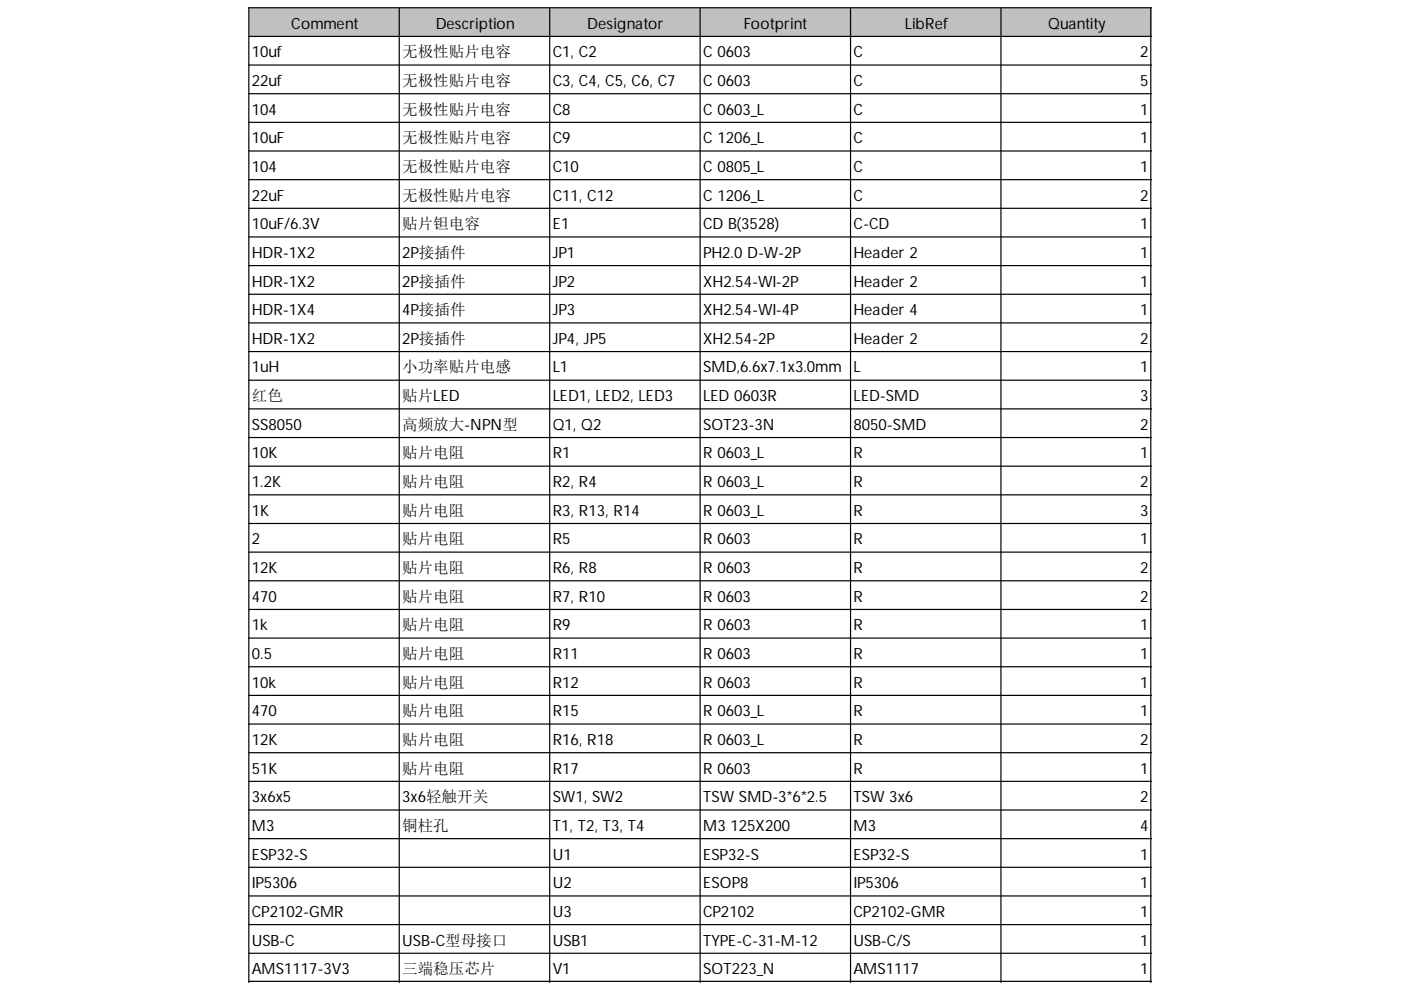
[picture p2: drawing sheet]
<svg xmlns="http://www.w3.org/2000/svg" width="297mm" height="210mm" viewBox="0 0 297 210" stroke-linecap="round" stroke-linejoin="round" font-family="sans-serif">
<defs><g id="words">
<g font-size="3.3">
<text x="61.7" y="6.1">Comment</text>
<text x="92.4" y="6.1">Description</text>
<text x="124.5" y="6.1">Designator</text>
<text x="157.7" y="6.1">Footprint</text>
<text x="191.8" y="6.1">LibRef</text>
<text x="222.2" y="6.1">Quantity</text>
<text x="53.4" y="12.1">10uf</text>
<text x="85.3" y="12.1">无极性贴片电容</text>
<text x="117.2" y="12.1">C1, C2</text>
<text x="149.1" y="12.1">C 0603</text>
<text x="181" y="12.1">C</text>
<text x="241.7" y="12.1">2</text>
<text x="53.4" y="18.2">22uf</text>
<text x="85.3" y="18.2">无极性贴片电容</text>
<text x="117.2" y="18.2">C3, C4, C5, C6, C7</text>
<text x="149.1" y="18.2">C 0603</text>
<text x="181" y="18.2">C</text>
<text x="241.7" y="18.2">5</text>
<text x="53.4" y="24.3">104</text>
<text x="85.3" y="24.3">无极性贴片电容</text>
<text x="117.2" y="24.3">C8</text>
<text x="149.1" y="24.3">C 0603_L</text>
<text x="181" y="24.3">C</text>
<text x="241.7" y="24.3">1</text>
<text x="53.4" y="30.4">10uF</text>
<text x="85.3" y="30.4">无极性贴片电容</text>
<text x="117.2" y="30.4">C9</text>
<text x="149.1" y="30.4">C 1206_L</text>
<text x="181" y="30.4">C</text>
<text x="241.7" y="30.4">1</text>
<text x="53.4" y="36.4">104</text>
<text x="85.3" y="36.4">无极性贴片电容</text>
<text x="117.2" y="36.4">C10</text>
<text x="149.1" y="36.4">C 0805_L</text>
<text x="181" y="36.4">C</text>
<text x="241.7" y="36.4">1</text>
<text x="53.4" y="42.5">22uF</text>
<text x="85.3" y="42.5">无极性贴片电容</text>
<text x="117.2" y="42.5">C11, C12</text>
<text x="149.1" y="42.5">C 1206_L</text>
<text x="181" y="42.5">C</text>
<text x="241.7" y="42.5">2</text>
<text x="53.4" y="48.6">10uF/6.3V</text>
<text x="85.3" y="48.6">贴片钽电容</text>
<text x="117.2" y="48.6">E1</text>
<text x="149.1" y="48.6">CD B(3528)</text>
<text x="181" y="48.6">C-CD</text>
<text x="241.7" y="48.6">1</text>
<text x="53.4" y="54.7">HDR-1X2</text>
<text x="85.3" y="54.7">2P接插件</text>
<text x="117.2" y="54.7">JP1</text>
<text x="149.1" y="54.7">PH2.0 D-W-2P</text>
<text x="181" y="54.7">Header 2</text>
<text x="241.7" y="54.7">1</text>
<text x="53.4" y="60.7">HDR-1X2</text>
<text x="85.3" y="60.7">2P接插件</text>
<text x="117.2" y="60.7">JP2</text>
<text x="149.1" y="60.7">XH2.54-WI-2P</text>
<text x="181" y="60.7">Header 2</text>
<text x="241.7" y="60.7">1</text>
<text x="53.4" y="66.8">HDR-1X4</text>
<text x="85.3" y="66.8">4P接插件</text>
<text x="117.2" y="66.8">JP3</text>
<text x="149.1" y="66.8">XH2.54-WI-4P</text>
<text x="181" y="66.8">Header 4</text>
<text x="241.7" y="66.8">1</text>
<text x="53.4" y="72.9">HDR-1X2</text>
<text x="85.3" y="72.9">2P接插件</text>
<text x="117.2" y="72.9">JP4, JP5</text>
<text x="149.1" y="72.9">XH2.54-2P</text>
<text x="181" y="72.9">Header 2</text>
<text x="241.7" y="72.9">2</text>
<text x="53.4" y="79">1uH</text>
<text x="85.3" y="79">小功率贴片电感</text>
<text x="117.2" y="79">L1</text>
<text x="149.1" y="79">SMD,6.6x7.1x3.0mm</text>
<text x="181" y="79">L</text>
<text x="241.7" y="79">1</text>
<text x="53.4" y="85">红色</text>
<text x="85.3" y="85">贴片LED</text>
<text x="117.2" y="85">LED1, LED2, LED3</text>
<text x="149.1" y="85">LED 0603R</text>
<text x="181" y="85">LED-SMD</text>
<text x="241.7" y="85">3</text>
<text x="53.4" y="91.1">SS8050</text>
<text x="85.3" y="91.1">高频放大-NPN型</text>
<text x="117.2" y="91.1">Q1, Q2</text>
<text x="149.1" y="91.1">SOT23-3N</text>
<text x="181" y="91.1">8050-SMD</text>
<text x="241.7" y="91.1">2</text>
<text x="53.4" y="97.2">10K</text>
<text x="85.3" y="97.2">贴片电阻</text>
<text x="117.2" y="97.2">R1</text>
<text x="149.1" y="97.2">R 0603_L</text>
<text x="181" y="97.2">R</text>
<text x="241.7" y="97.2">1</text>
<text x="53.4" y="103.3">1.2K</text>
<text x="85.3" y="103.3">贴片电阻</text>
<text x="117.2" y="103.3">R2, R4</text>
<text x="149.1" y="103.3">R 0603_L</text>
<text x="181" y="103.3">R</text>
<text x="241.7" y="103.3">2</text>
<text x="53.4" y="109.3">1K</text>
<text x="85.3" y="109.3">贴片电阻</text>
<text x="117.2" y="109.3">R3, R13, R14</text>
<text x="149.1" y="109.3">R 0603_L</text>
<text x="181" y="109.3">R</text>
<text x="241.7" y="109.3">3</text>
<text x="53.4" y="115.4">2</text>
<text x="85.3" y="115.4">贴片电阻</text>
<text x="117.2" y="115.4">R5</text>
<text x="149.1" y="115.4">R 0603</text>
<text x="181" y="115.4">R</text>
<text x="241.7" y="115.4">1</text>
<text x="53.4" y="121.5">12K</text>
<text x="85.3" y="121.5">贴片电阻</text>
<text x="117.2" y="121.5">R6, R8</text>
<text x="149.1" y="121.5">R 0603</text>
<text x="181" y="121.5">R</text>
<text x="241.7" y="121.5">2</text>
<text x="53.4" y="127.6">470</text>
<text x="85.3" y="127.6">贴片电阻</text>
<text x="117.2" y="127.6">R7, R10</text>
<text x="149.1" y="127.6">R 0603</text>
<text x="181" y="127.6">R</text>
<text x="241.7" y="127.6">2</text>
<text x="53.4" y="133.6">1k</text>
<text x="85.3" y="133.6">贴片电阻</text>
<text x="117.2" y="133.6">R9</text>
<text x="149.1" y="133.6">R 0603</text>
<text x="181" y="133.6">R</text>
<text x="241.7" y="133.6">1</text>
<text x="53.4" y="139.7">0.5</text>
<text x="85.3" y="139.7">贴片电阻</text>
<text x="117.2" y="139.7">R11</text>
<text x="149.1" y="139.7">R 0603</text>
<text x="181" y="139.7">R</text>
<text x="241.7" y="139.7">1</text>
<text x="53.4" y="145.8">10k</text>
<text x="85.3" y="145.8">贴片电阻</text>
<text x="117.2" y="145.8">R12</text>
<text x="149.1" y="145.8">R 0603</text>
<text x="181" y="145.8">R</text>
<text x="241.7" y="145.8">1</text>
<text x="53.4" y="151.9">470</text>
<text x="85.3" y="151.9">贴片电阻</text>
<text x="117.2" y="151.9">R15</text>
<text x="149.1" y="151.9">R 0603_L</text>
<text x="181" y="151.9">R</text>
<text x="241.7" y="151.9">1</text>
<text x="53.4" y="157.9">12K</text>
<text x="85.3" y="157.9">贴片电阻</text>
<text x="117.2" y="157.9">R16, R18</text>
<text x="149.1" y="157.9">R 0603_L</text>
<text x="181" y="157.9">R</text>
<text x="241.7" y="157.9">2</text>
<text x="53.4" y="164">51K</text>
<text x="85.3" y="164">贴片电阻</text>
<text x="117.2" y="164">R17</text>
<text x="149.1" y="164">R 0603</text>
<text x="181" y="164">R</text>
<text x="241.7" y="164">1</text>
<text x="53.4" y="170.1">3x6x5</text>
<text x="85.3" y="170.1">3x6轻触开关</text>
<text x="117.2" y="170.1">SW1, SW2</text>
<text x="149.1" y="170.1">TSW SMD-3*6*2.5</text>
<text x="181" y="170.1">TSW 3x6</text>
<text x="241.7" y="170.1">2</text>
<text x="53.4" y="176.2">M3</text>
<text x="85.3" y="176.2">铜柱孔</text>
<text x="117.2" y="176.2">T1, T2, T3, T4</text>
<text x="149.1" y="176.2">M3</text>
<text x="154.9" y="176.2">125X200</text>
<text x="181" y="176.2">M3</text>
<text x="241.7" y="176.2">4</text>
<text x="53.4" y="182.2">ESP32-S</text>
<text x="117.2" y="182.2">U1</text>
<text x="149.1" y="182.2">ESP32-S</text>
<text x="181" y="182.2">ESP32-S</text>
<text x="241.7" y="182.2">1</text>
<text x="53.4" y="188.3">IP5306</text>
<text x="117.2" y="188.3">U2</text>
<text x="149.1" y="188.3">ESOP8</text>
<text x="181" y="188.3">IP5306</text>
<text x="241.7" y="188.3">1</text>
<text x="53.4" y="194.4">CP2102-GMR</text>
<text x="117.2" y="194.4">U3</text>
<text x="149.1" y="194.4">CP2102</text>
<text x="181" y="194.4">CP2102-GMR</text>
<text x="241.7" y="194.4">1</text>
<text x="53.4" y="200.5">USB-C</text>
<text x="85.3" y="200.5">USB-C型母接口</text>
<text x="117.2" y="200.5">USB1</text>
<text x="149.1" y="200.5">TYPE-C-31-M-12</text>
<text x="181" y="200.5">USB-C/S</text>
<text x="241.7" y="200.5">1</text>
<text x="53.4" y="206.5">AMS1117-3V3</text>
<text x="85.3" y="206.5">三端稳压芯片</text>
<text x="117.2" y="206.5">V1</text>
<text x="149.1" y="206.5">SOT223_N</text>
<text x="181" y="206.5">AMS1117</text>
<text x="241.7" y="206.5">1</text>
</g>
</g></defs>
<g fill="#c0c0c0">
<path d="M52.8 1.7h32v6.1h-32z" fill-rule="evenodd"/>
<path d="M84.5 1.7h32.2v6.1h-32.2z" fill-rule="evenodd"/>
<path d="M116.4 1.7h32.2v6.1h-32.2z" fill-rule="evenodd"/>
<path d="M148.3 1.7h32.2v6.1h-32.2z" fill-rule="evenodd"/>
<path d="M180.2 1.7h32.1v6.1h-32.1z" fill-rule="evenodd"/>
<path d="M212.1 1.7h32.1v6.1h-32.1z" fill-rule="evenodd"/>
</g>
<g fill="none" stroke="#000" stroke-width=".25">
<path d="M52.8 7.7h191.4M52.8 13.8h191.4M52.8 19.9h191.4M84.7 1.6v206.7M116.5 1.6v206.7M148.4 1.6v206.7M180.3 1.6v206.7M212.2 1.6v206.7M244 1.6v206.7M244.2 1.6h-191.4v206.7M52.8 25.9h191.4M52.8 32h191.4"/>
<path d="M52.8 38.1h191.4M52.8 44.2h191.4M52.8 50.2h191.4M52.8 56.3h191.4M52.8 62.4h191.4M52.8 68.5h191.4M52.8 74.5h191.4M52.8 80.6h191.4M52.8 86.7h191.4M52.8 92.8h191.4M52.8 98.8h191.4M52.8 104.9h191.4"/>
<path d="M52.8 111h191.4M52.8 117.1h191.4M52.8 123.1h191.4M52.8 129.2h191.4M52.8 135.3h191.4M52.8 141.4h191.4M52.8 147.4h191.4M52.8 153.5h191.4M52.8 159.6h191.4M52.8 165.7h191.4M52.8 171.7h191.4M52.8 177.8h191.4"/>
<path d="M52.8 183.9h191.4M52.8 190h191.4M52.8 196h191.4M52.8 202.1h191.4M52.8 208.1h191.4"/>
</g>
<use href="#words"/>
</svg>
